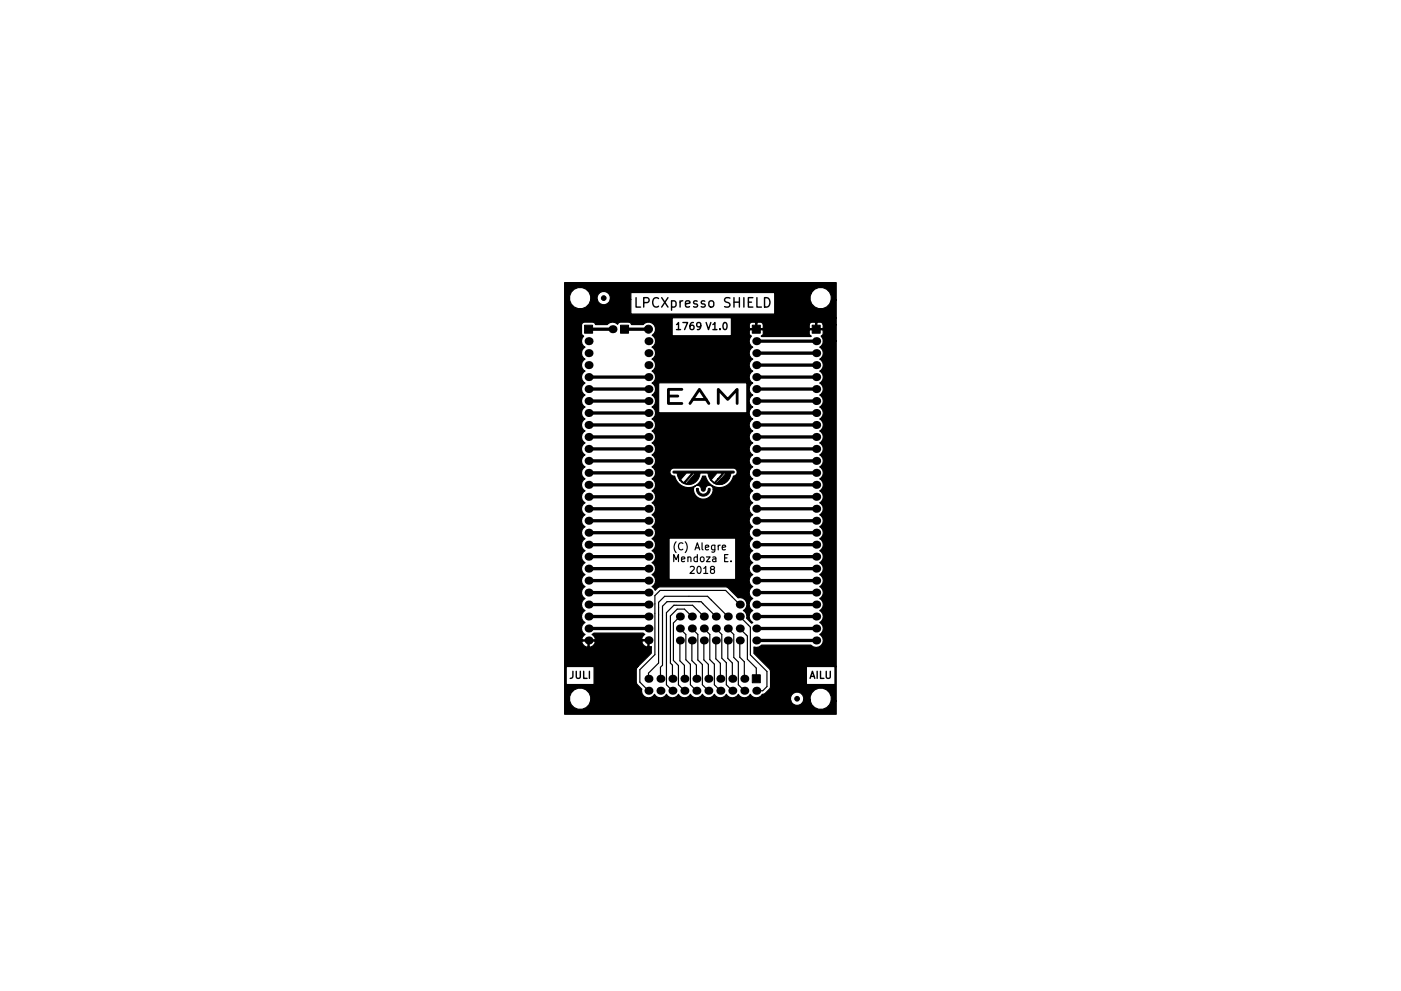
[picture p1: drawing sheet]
<svg xmlns="http://www.w3.org/2000/svg" width="297mm" height="210mm" viewBox="0 0 297 210" stroke-linecap="round" stroke-linejoin="round" font-family="sans-serif">
<g fill="none" stroke="#000" stroke-width=".3">
<path d="M134.9 63.2v2h.9M136.5 64.2h.7a.54 .54 0 0 0 .4-.5 .54 .54 0 0 0-.4-.5h-.7v2M139.6 63.3a.8 .8 0 0 0-1 0 .8 .8 0 0 0-.2 1 .75 .75 0 0 0 .4 .8 .75 .75 0 0 0 .8-.1M140.3 63.2l1.3 2M141.6 63.2l-1.3 2M142.4 63.9l.6-.1 .3 .4v.6l-.2 .3h-.7M142.4 63.8v2M143.4 68.9l.5-.5v1.5M143.4 69.9h.9M144.2 63.8v1.4M144.8 63.8l-.4 .1-.2 .3M144.8 68.4h1l-.7 1.5"/>
<path d="M145.3 64.5l1-.2-.1-.4-.6-.1-.3 .3 .1 1h.8M147 68.4l-.4 .1a1.01 1.01 0 0 0 0 1.4l.5-.1v-.5l-.2-.3h-.3l-.3 .3M147.8 63.9l-.5-.1-.3 .3 .1 .3 .7 .2v.5h-.8M148.6 69.1l-.3 .3-.4-.1-.2-.2v-.4l.3-.3h.3l.3 .3a1 1 0 0 1-.5 1.2h-.2M149.4 63.9l-.4-.1-.3 .3 .1 .3 .6 .2v.5h-.7M149.7 68.4l.5 1.5 .5-1.5M150.4 64l.3-.2 .5 .2 .1 .8-.2 .3-.4 .1-.3-.2zM151.1 68.9l.5-.5v1.5M151.1 69.9h.9M152.6 69.8v.1M153.4 68.6l.2-.2a.8 .8 0 0 1 .6 .8 .8 .8 0 0 1-.6 .7l-.2-.1-.1-.4zM154.8 63.2h-.8l-.3 .1v.6l.9 .4 .2 .5-.4 .4-.8-.1"/>
<path d="M155.6 63.2v2M155.6 64.1h1.2M156.8 63.2v2M157.7 63.2v2M158.7 64.1h.6M159.6 63.2h-.9v2h.9M160.5 63.2v2h.9M162.1 63.2a1.01 1.01 0 0 1 1.2 1 1.01 1.01 0 0 1-1.2 1zM121.5 142.4l-.1 1.3-.5 .2M122.2 142.4v1.2l.3 .3h.3l.2-.3v-1.2M123.8 142.4v1.5h.7M125 142.4v1.5"/>
<path d="M171.8 143.9l.5-1.5 .5 1.5M171.9 143.5h.7M173.3 142.4v1.5M174 142.4v1.5h.7M175.2 142.4v1.2l.3 .3h.3l.2-.3v-1.2"/>
</g>
<g fill="none" stroke="#000" stroke-width=".25">
<path d="M142.8 119.2v-1.5l.5 1 .5-1v1.5M143.3 114.9a1.72 1.72 0 0 0 0 2.3M144.5 118.7l.7-.2-.1-.3h-.4l-.2 .2 .1 .7h.5M144.8 115.3a.71 .71 0 0 0-1 .5 .71 .71 0 0 0 .7 .9l.3-.2M145.3 114.9a1.72 1.72 0 0 1 0 2.3M145.8 118.3l.3-.1h.3l.1 1M145.8 118.2v1M147.3 116.7l.5-1.5 .5 1.5M147.5 116.2h.7M147.8 118.2h-.4l-.3 .2 .2 .7h.5M147.8 117.7v1.5M148.6 118.3l.2-.1 .4 .1 .1 .6-.2 .2-.3 .1-.2-.2z"/>
<path d="M148.8 115.2v1.2l.3 .3M149.6 116.2l.7-.2-.1-.3h-.4l-.2 .2v.7h.6M149.8 118.2h.8l-.8 1h.8M151.1 118.2h.6l.1 1M151.6 115.7v1.2l-.3 .3-.4-.1M151.6 115.7h-.5l-.3 .2 .2 .7h.6M151.8 118.5l-.5 .1-.2 .2 .2 .4 .5-.1M152.3 115.7v1M152.7 115.7l-.4 .2M153.1 116.2l.7-.2v-.3h-.5l-.2 .2 .1 .7h.6M153.6 118.4h.5M154.3 117.7h-.7v1.5h.7"/>
<path d="M155 119v.2M144.2 133.3l1.2 1.3v5.4l1 .9v4.4l1.3 1.3M144.2 135.9v4.3l.9 1v2.8M144.2 130.8l-1.4 1.4v7.9l1 1.1v4.1l1.3 1.3M146.3 120.3l.6-.1 .3 .4-.9 1.1h.9M146.7 133.3l1.3 1.3v5.4l.9 1v4.3l1.3 1.3M146.7 130.8l-1.6-1.6h-1.5l-1.5 1.5v10l.5 .4v2.9M146.7 135.9v4.3l1 .9v2.9M147.9 120.3l.2-.1a.8 .8 0 0 1 .6 .7 .8 .8 0 0 1-.6 .8l-.2-.2-.1-.4zM149.2 120.6l.4-.4v1.5M149.2 121.7h.9M149.2 135.9v4.1l1 1v3"/>
<path d="M149.2 133.3l1.3 1.3v5.3l1 1v4.4l1.2 1.3M149.2 130.8l-2.4-2.4h-3.9l-1.6 1.6v15.3l1.3 1.3M150.9 127.3h.1M150.9 120.8l-.3-.3 .1-.2 .2-.1h.4l.1 .5-.6 .2-.2 .2 .1 .4 .2 .2 .4-.1 .2-.2-.1-.5-.2-.1M151.8 130.8l-3.2-3.1h-7.2l-.9 .9v12.5l-.5 .5v2.4M151.8 135.9v3.9l.9 .9v3.3M151.8 133.3l1.2 1.3v5l1 1v4.7l1.3 1.3M154.3 130.8l-4.3-4.3h-9.1l-1.3 1.3v12.9l-2.1 2.1v1.2M154.3 133.3l1.3 1.3v4.9l.9 1v4.8l1.3 1.3M154.3 135.9v3.8l1 1v3.3M156.9 135.9v3.5l.9 1v3.6M156.9 128.3l-3-3h-13.9l-1.2 1.1v12.5l-3.1 3.2v2.6l1.8 1.9"/>
<path d="M156.9 133.3l1.6 1.7v4.9l1.9 1.9v2.2M156.9 130.8l2.2 2.2v5.9l3.5 3.6v3.2l-.9 .9h-1.3"/>
</g>
<path d="M141.7 84h2M144.6 82.6h-2.9v3h2.9M146.3 85.6l2-3 2 3M146.9 84.7h2.8M152.3 85.6v-3l2 2.1 2-2.1v3" fill="none" stroke="#000" stroke-width=".6"/>
<g fill="#000" stroke="#000" stroke-width=".21">
<path d="M123.9 69h1.7v1.7h-1.7zM131.6 69h1.7v1.7h-1.7zM159.5 69h1.7v1.7h-1.7zM172.2 69h1.7v1.7h-1.7zM142.7 100h12.9l.1 .2-.2 .2h-.5l-.4 1.2-1 .9a2.25 2.25 0 0 1-2 .1h1.7l-1.9-.1 2.1 .1-1.4-.1h1.5h-1.4l1-.1h-1h1.5h-1.5h.9h-.9l.1-.1h1.5h-1.5h.7h-.7l.1-.1h1.5h-1.5h.5h-.5l.1-.1h1.5h-1.5h.3h-.3l.1-.1h1.5h-1.5h.1h-.1v-.1h1.6h-1.6l.1-.1h1.6h-1.6l.1-.1h1.6h-1.6l.1-.1h1.6h-1.6l.1-.1h1.6h-1.6l.9-1.1a1.39 1.39 0 0 0-1.2 .9l-1 1.2a1.1 1.1 0 0 1-1.1-.7h.2l.2 .2a.4 .4 0 0 0 .5 .4 .4 .4 0 0 0 .3-.4l.3-.4h.2h-.2l1.1-1.2h-1.2l-1.2 1.4a1.07 1.07 0 0 1-.6-1.1l-.1-.3h-1.7a2.44 2.44 0 0 1-3.6 2.1h.4a.37 .37 0 0 0 .4 .1 .37 .37 0 0 0 .2-.4l1.6-1.8h-.4l-1.8 2.1h-.4l-.7-.7h.2l.2 .2a.44 .44 0 0 0 .5 .3 .44 .44 0 0 0 .4-.4l1.3-1.5h-1.2l-1.2 1.4h-.2l-.5-1.4-.8-.1zM147.7 103.7l.2-.1a1.57 1.57 0 0 0 1 1.2 1.19 1.19 0 0 0 1.4-1.2h.2a1.42 1.42 0 0 1-1.3 1.7 1.42 1.42 0 0 1-1.5-1.4l.3-.1h-.3zM159.5 143.2h1.7v1.7h-1.7z"/>
<circle cx="128" cy="63.2" r=".5"/>
<circle cx="137.5" cy="69.8" r=".85"/>
<circle cx="169" cy="148.2" r=".5"/>
</g>
<g fill="#000">
<circle cx="124.8" cy="77.5" r=".85"/>
<circle cx="124.8" cy="74.9" r=".85"/>
<circle cx="124.8" cy="72.4" r=".85"/>
<circle cx="129.9" cy="69.8" r=".85"/>
<circle cx="137.5" cy="74.9" r=".85"/>
<circle cx="137.5" cy="77.5" r=".85"/>
<circle cx="137.5" cy="72.4" r=".85"/>
<circle cx="160.4" cy="77.5" r=".85"/>
<circle cx="160.4" cy="74.9" r=".85"/>
<circle cx="160.4" cy="72.4" r=".85"/>
<circle cx="173.1" cy="72.4" r=".85"/>
<circle cx="173.1" cy="74.9" r=".85"/>
<circle cx="173.1" cy="77.5" r=".85"/>
<circle cx="124.8" cy="87.6" r=".85"/>
<circle cx="124.8" cy="80" r=".85"/>
<circle cx="124.8" cy="82.5" r=".85"/>
<circle cx="124.8" cy="92.7" r=".85"/>
<circle cx="124.8" cy="97.8" r=".85"/>
<circle cx="124.8" cy="90.2" r=".85"/>
<circle cx="124.8" cy="95.2" r=".85"/>
<circle cx="124.8" cy="85.1" r=".85"/>
<circle cx="137.5" cy="80" r=".85"/>
<circle cx="137.5" cy="82.5" r=".85"/>
<circle cx="137.5" cy="87.6" r=".85"/>
<circle cx="137.5" cy="90.2" r=".85"/>
<circle cx="137.5" cy="85.1" r=".85"/>
<circle cx="137.5" cy="95.2" r=".85"/>
<circle cx="137.5" cy="92.7" r=".85"/>
<circle cx="137.5" cy="97.8" r=".85"/>
<circle cx="160.4" cy="95.2" r=".85"/>
<circle cx="160.4" cy="80" r=".85"/>
<circle cx="160.4" cy="82.5" r=".85"/>
<circle cx="160.4" cy="90.2" r=".85"/>
<circle cx="160.4" cy="97.8" r=".85"/>
<circle cx="160.4" cy="85.1" r=".85"/>
<circle cx="160.4" cy="87.6" r=".85"/>
<circle cx="160.4" cy="92.7" r=".85"/>
<circle cx="173.1" cy="85.1" r=".85"/>
<circle cx="173.1" cy="87.6" r=".85"/>
<circle cx="173.1" cy="90.2" r=".85"/>
<circle cx="173.1" cy="92.7" r=".85"/>
<circle cx="173.1" cy="97.8" r=".85"/>
<circle cx="173.1" cy="82.5" r=".85"/>
<circle cx="173.1" cy="95.2" r=".85"/>
<circle cx="173.1" cy="80" r=".85"/>
<circle cx="124.8" cy="115.6" r=".85"/>
<circle cx="124.8" cy="100.3" r=".85"/>
<circle cx="124.8" cy="118.1" r=".85"/>
<circle cx="124.8" cy="102.9" r=".85"/>
<circle cx="124.8" cy="105.4" r=".85"/>
<circle cx="124.8" cy="110.5" r=".85"/>
<circle cx="124.8" cy="107.9" r=".85"/>
<circle cx="124.8" cy="113" r=".85"/>
<circle cx="137.5" cy="100.3" r=".85"/>
<circle cx="137.5" cy="105.4" r=".85"/>
<circle cx="137.5" cy="107.9" r=".85"/>
<circle cx="137.5" cy="110.5" r=".85"/>
<circle cx="137.5" cy="113" r=".85"/>
<circle cx="137.5" cy="102.9" r=".85"/>
<circle cx="137.5" cy="115.6" r=".85"/>
<circle cx="137.5" cy="118.1" r=".85"/>
<circle cx="160.4" cy="115.6" r=".85"/>
<circle cx="160.4" cy="105.4" r=".85"/>
<circle cx="160.4" cy="100.3" r=".85"/>
<circle cx="160.4" cy="102.9" r=".85"/>
<circle cx="160.4" cy="110.5" r=".85"/>
<circle cx="160.4" cy="118.1" r=".85"/>
<circle cx="160.4" cy="113" r=".85"/>
<circle cx="160.4" cy="107.9" r=".85"/>
<circle cx="173.1" cy="102.9" r=".85"/>
<circle cx="173.1" cy="105.4" r=".85"/>
<circle cx="173.1" cy="110.5" r=".85"/>
<circle cx="173.1" cy="113" r=".85"/>
<circle cx="173.1" cy="118.1" r=".85"/>
<circle cx="173.1" cy="107.9" r=".85"/>
<circle cx="173.1" cy="115.6" r=".85"/>
<circle cx="173.1" cy="100.3" r=".85"/>
<circle cx="124.8" cy="128.3" r=".85"/>
<circle cx="124.8" cy="120.6" r=".85"/>
<circle cx="124.8" cy="123.2" r=".85"/>
<circle cx="124.8" cy="125.7" r=".85"/>
<circle cx="124.8" cy="130.8" r=".85"/>
<circle cx="124.8" cy="133.3" r=".85"/>
<circle cx="124.8" cy="135.9" r=".85"/>
<circle cx="137.5" cy="125.7" r=".85"/>
<circle cx="137.5" cy="128.3" r=".85"/>
<circle cx="137.5" cy="123.2" r=".85"/>
<circle cx="137.5" cy="133.3" r=".85"/>
<circle cx="137.5" cy="130.8" r=".85"/>
<circle cx="137.5" cy="120.6" r=".85"/>
<circle cx="137.5" cy="135.8" r=".85"/>
<circle cx="144.2" cy="130.8" r=".85"/>
<circle cx="144.2" cy="133.3" r=".85"/>
<circle cx="144.2" cy="135.9" r=".85"/>
<circle cx="146.7" cy="133.3" r=".85"/>
<circle cx="146.7" cy="130.8" r=".85"/>
<circle cx="146.7" cy="135.9" r=".85"/>
<circle cx="149.2" cy="130.8" r=".85"/>
<circle cx="149.2" cy="135.9" r=".85"/>
<circle cx="149.2" cy="133.3" r=".85"/>
<circle cx="151.8" cy="130.8" r=".85"/>
<circle cx="151.8" cy="135.9" r=".85"/>
<circle cx="151.8" cy="133.3" r=".85"/>
<circle cx="154.3" cy="133.3" r=".85"/>
<circle cx="154.3" cy="135.9" r=".85"/>
<circle cx="154.3" cy="130.8" r=".85"/>
<circle cx="156.9" cy="133.3" r=".85"/>
<circle cx="156.9" cy="130.8" r=".85"/>
<circle cx="156.9" cy="135.9" r=".85"/>
<circle cx="156.9" cy="128.3" r=".85"/>
<circle cx="160.4" cy="133.3" r=".85"/>
<circle cx="160.4" cy="130.8" r=".85"/>
<circle cx="160.4" cy="128.3" r=".85"/>
<circle cx="160.4" cy="135.9" r=".85"/>
<circle cx="160.4" cy="123.2" r=".85"/>
<circle cx="160.4" cy="120.6" r=".85"/>
<circle cx="160.4" cy="125.7" r=".85"/>
<circle cx="173.1" cy="128.3" r=".85"/>
<circle cx="173.1" cy="130.8" r=".85"/>
<circle cx="173.1" cy="135.9" r=".85"/>
<circle cx="173.1" cy="120.6" r=".85"/>
<circle cx="173.1" cy="123.2" r=".85"/>
<circle cx="173.1" cy="125.7" r=".85"/>
<circle cx="173.1" cy="133.3" r=".85"/>
<circle cx="137.5" cy="144" r=".85"/>
<circle cx="137.5" cy="146.6" r=".85"/>
<circle cx="140" cy="144" r=".85"/>
<circle cx="140" cy="146.6" r=".85"/>
<circle cx="142.6" cy="146.6" r=".85"/>
<circle cx="142.6" cy="144" r=".85"/>
<circle cx="145.1" cy="144" r=".85"/>
<circle cx="145.1" cy="146.6" r=".85"/>
<circle cx="147.7" cy="146.6" r=".85"/>
<circle cx="147.7" cy="144" r=".85"/>
<circle cx="150.2" cy="144" r=".85"/>
<circle cx="150.2" cy="146.6" r=".85"/>
<circle cx="152.7" cy="144" r=".85"/>
<circle cx="152.7" cy="146.6" r=".85"/>
<circle cx="155.3" cy="144" r=".85"/>
<circle cx="155.3" cy="146.6" r=".85"/>
<circle cx="157.8" cy="146.6" r=".85"/>
<circle cx="157.8" cy="144" r=".85"/>
<circle cx="160.4" cy="146.6" r=".85"/>
</g>
<g fill="none" stroke="#000" stroke-width=".7">
<path d="M124.8 69.8h5.1M132.4 69.8h5.1M160.4 72.4h12.7M160.4 77.5h12.7M160.4 74.9h12.7M124.8 80h12.7M124.8 82.5h12.7M124.8 85.1h12.7M124.8 87.6h12.7M124.8 90.2h12.7M124.8 92.7h12.7M124.8 95.2h12.7"/>
<path d="M124.8 97.8h12.7M160.4 80h12.7M160.4 82.5h12.7M160.4 85.1h12.7M160.4 87.6h12.7M160.4 90.2h12.7M160.4 92.7h12.7M160.4 95.2h12.7M160.4 97.8h12.7M124.8 100.3h12.7M124.8 102.9h12.7M124.8 105.4h12.7"/>
<path d="M124.8 107.9h12.7M124.8 110.5h12.7M124.8 113h12.7M124.8 115.6h12.7M124.8 118.1h12.7M160.4 100.3h12.7M160.4 102.9h12.7M160.4 105.4h12.7M160.4 107.9h12.7M160.4 110.5h12.7M160.4 113h12.7M160.4 115.6h12.7"/>
<path d="M160.4 118.1h12.7M124.8 120.6h12.7M124.8 123.2h12.7M124.8 125.7h12.7M124.8 128.3h12.7M124.8 130.8h12.7M124.8 133.3h12.7M160.4 120.6h12.7M160.4 123.2h12.7M160.4 125.7h12.7M160.4 128.3h12.7M160.4 130.8h12.7"/>
<path d="M160.4 133.3h12.7M160.4 135.9h12.7"/>
</g>
<path d="M119.7 60h57.6v3.7h-1.1v-.9a2.27 2.27 0 0 0-1.8-1.8 2.27 2.27 0 0 0-2.3 1.1h-38.4v1.4h-4.3a1.42 1.42 0 0 0-1.5-1.7 1.42 1.42 0 0 0-1.2 1.9h-1.5v-.9a2.28 2.28 0 0 0-3.5-1.4 2.28 2.28 0 0 0 0 3.7 2.28 2.28 0 0 0 3.5-1.4h1.5l.1 .3a1.42 1.42 0 0 0 1.5 .6 1.42 1.42 0 0 0 1.1-1.1h4.3v3.1h30.6v-4.5h7.8l-.3 .7a2.28 2.28 0 0 0 1.8 2.7 2.28 2.28 0 0 0 2.6-1.8h1.1v3.7h-34.8v3.8h12.6v-3.8h22.2v1.5h-2.8l-.5-.5h-.7l-.1 .1-1.1-.1-.5 .5h-9.8l-.5-.5h-.7l-.1 .1-1.1-.1-.5 .5v.7l.1 .1h1.2v-1.2h.3v1.2h1.2l.1-.1v-.7h9.8v.7l.1 .1h1.2v-1.2h.3v1.2h1.2l.1-.1v-.7h2.8v3.5h-2.7l-.1-.6-.4-.5 .4-.5v-.7l-.1-.1h-2.7l-.1 .1v.7l.4 .5-.1 .1h-10.4l-.1-.1 .4-.5v-.7l-.1-.1h-2.7l-.1 .1v.7l.4 .5a1.46 1.46 0 0 0 .3 2.4 1.44 1.44 0 0 0 0 2.5 1.44 1.44 0 0 0 0 2.5 1.43 1.43 0 0 0-.1 2.5h-19.8v6.4h18.7v-6.4l1.2 .1-.3 .2a1.46 1.46 0 0 0 .3 2.3 1.44 1.44 0 0 0 0 2.6 1.44 1.44 0 0 0 0 2.5 1.44 1.44 0 0 0 0 2.5 1.44 1.44 0 0 0 0 2.6 1.44 1.44 0 0 0 0 2.5 1.44 1.44 0 0 0 0 2.6l-.3 .2-.4 .8h-2.6a.84 .84 0 0 0-.8-.8l-13 .1a.88 .88 0 0 0-.4 1.1 .88 .88 0 0 0 .9 .5l.4 .9 .5 .7 .6 .5 .8 .3h1l1-.3 1.1-.8 .6-1.3h.6l.4 1.1 .8 .8 .9 .4 1.1 .1 1-.2 .8-.6 .6-.7 .3-.9 .6-.3 .2-.6h2.6a1.35 1.35 0 0 0 .7 1.5 1.43 1.43 0 0 0-.4 2.3h-8l-.2-.6-.6-.3-.6 .2-.2 .4a.47 .47 0 0 1-.6 .6 .47 .47 0 0 1-.3-.7l-.4-.4-.7-.1-.5 .4-.1 .7 .2 .7 .5 .6 .6 .3 .6 .2 .8-.1 .8-.4 .5-.7 .2-.8h8l.4 .2a1.44 1.44 0 0 0 0 2.6 1.44 1.44 0 0 0 0 2.5 1.44 1.44 0 0 0 0 2.6 1.43 1.43 0 0 0-.2 2.4h-17.5v8.7h14.1v-8.7h3.4l.2 .1-.3 .2a1.46 1.46 0 0 0 .3 2.3 1.44 1.44 0 0 0 0 2.6 1.44 1.44 0 0 0 0 2.5 1.44 1.44 0 0 0 0 2.6 1.44 1.44 0 0 0 0 2.5 1.44 1.44 0 0 0 0 2.5 1.44 1.44 0 0 0 0 2.6l-.2 .1-1.1-1a1.37 1.37 0 0 0-.7-1.7 1.46 1.46 0 0 0 .7-1.8 1.46 1.46 0 0 0-1.8-.9l-2.1-2.1-.5-.2h-13.9l-.6 .2-.5 .5-.3-.5-.4-.2a1.44 1.44 0 0 0 0-2.6 1.44 1.44 0 0 0 0-2.5 1.44 1.44 0 0 0 0-2.6 1.44 1.44 0 0 0 0-2.5 1.44 1.44 0 0 0 0-2.5 1.44 1.44 0 0 0 0-2.6 1.44 1.44 0 0 0 0-2.5 1.44 1.44 0 0 0 0-2.6 1.44 1.44 0 0 0 0-2.5 1.44 1.44 0 0 0 0-2.5 1.44 1.44 0 0 0 0-2.6 1.44 1.44 0 0 0 0-2.5 1.44 1.44 0 0 0 0-2.6 1.44 1.44 0 0 0 0-2.5 1.44 1.44 0 0 0 0-2.5 1.44 1.44 0 0 0 0-2.6 1.44 1.44 0 0 0 0-2.5 1.44 1.44 0 0 0 0-2.6 1.44 1.44 0 0 0 0-2.5 1.44 1.44 0 0 0 0-2.5 1.43 1.43 0 0 0 .1-2.6 1.5 1.5 0 0 0 .4-2.2 1.5 1.5 0 0 0-2.3 0h-2.5l-.2-.4-.4-.2h-1.7l-.5 .2-.2 .3a1.45 1.45 0 0 0-2.1 .1h-2.5l-.4-.5-2-.1a.65 .65 0 0 0-.6 .7v1.7l.4 .6a1.46 1.46 0 0 0 .3 2.4 1.44 1.44 0 0 0 0 2.5 1.44 1.44 0 0 0 0 2.5 1.44 1.44 0 0 0 0 2.6 1.44 1.44 0 0 0 0 2.5 1.44 1.44 0 0 0 0 2.6 1.44 1.44 0 0 0 0 2.5 1.44 1.44 0 0 0 0 2.5 1.44 1.44 0 0 0 0 2.6 1.44 1.44 0 0 0 0 2.5 1.44 1.44 0 0 0 0 2.6 1.44 1.44 0 0 0 0 2.5 1.44 1.44 0 0 0 0 2.5 1.44 1.44 0 0 0 0 2.6 1.44 1.44 0 0 0 0 2.5 1.44 1.44 0 0 0 0 2.6 1.44 1.44 0 0 0 0 2.5 1.44 1.44 0 0 0 0 2.5 1.44 1.44 0 0 0 0 2.6 1.44 1.44 0 0 0 0 2.5 1.44 1.44 0 0 0 0 2.6 1.44 1.44 0 0 0 0 2.5 1.44 1.44 0 0 0 0 2.5 1.44 1.44 0 0 0 0 2.6 1.44 1.44 0 0 0 .1 2.5l-.6 .5-.2 .4 .2 .3h2.6l.1-.3-.1-.4-.6-.5 .4-.3h10.5l.3 .3-.5 .5-.2 .4 .2 .2h1.4v.3h-1.4l-.1 .2h-9.9l-.1-.2h-2.6a1.08 1.08 0 0 0 .9 1.3l.3-.1v-1.2h.2v1.2a1.12 1.12 0 0 0 1.3-1h9.9l.5 .8 .5 .3 .3-.1v-1.2h.2v1.2l.2 .1 .3-.1v1.4l-2.8 2.8h-15.3v3.8h6v-3.8h9.3l-.4 .7v2.6l.2 .6 1 .9-.1 .3a1.47 1.47 0 0 0 1.1 1.5 1.47 1.47 0 0 0 1.7-.7 1.44 1.44 0 0 0 2.5 0 1.44 1.44 0 0 0 2.5 0 1.44 1.44 0 0 0 2.6 0 1.44 1.44 0 0 0 2.5 0 1.44 1.44 0 0 0 2.6 0 1.44 1.44 0 0 0 2.5 0 1.44 1.44 0 0 0 2.5 0 1.44 1.44 0 0 0 2.6 0 1.53 1.53 0 0 0 2.6 0 2.51 2.51 0 0 0 1.6-1.3v-3.8l-3.4-3.6v-1.3a1.47 1.47 0 0 0 1.6-.4h10.5a1.49 1.49 0 0 0 2.2-.1 1.49 1.49 0 0 0-.4-2.2 1.44 1.44 0 0 0 0-2.5 1.44 1.44 0 0 0 0-2.6 1.44 1.44 0 0 0 0-2.5 1.44 1.44 0 0 0 0-2.5 1.44 1.44 0 0 0 0-2.6 1.44 1.44 0 0 0 0-2.5 1.44 1.44 0 0 0 0-2.6 1.44 1.44 0 0 0 0-2.5 1.44 1.44 0 0 0 0-2.5 1.44 1.44 0 0 0 0-2.6 1.44 1.44 0 0 0 0-2.5 1.44 1.44 0 0 0 0-2.6 1.44 1.44 0 0 0 0-2.5 1.44 1.44 0 0 0 0-2.5 1.44 1.44 0 0 0 0-2.6 1.44 1.44 0 0 0 0-2.5 1.44 1.44 0 0 0 0-2.6 1.44 1.44 0 0 0 0-2.5 1.44 1.44 0 0 0 0-2.5 1.44 1.44 0 0 0 0-2.6 1.44 1.44 0 0 0 0-2.5 1.44 1.44 0 0 0 0-2.6 1.44 1.44 0 0 0 0-2.5 1.44 1.44 0 0 0 0-2.5l.7-.7 .1-.6h2.7v69h-6.3v3.8h6v-3.8h.3v7.3h-1.1v-.9a2.26 2.26 0 0 0-2.5-1.8 2.26 2.26 0 0 0-1.9 2.5h-1.4v-.5a1.41 1.41 0 0 0-1.8-1.1 1.41 1.41 0 0 0-.9 1.8h-42.5v-.9a2.28 2.28 0 0 0-3.5-1.4 2.28 2.28 0 0 0 0 3.7 2.28 2.28 0 0 0 3.5-1.4h42.5l.1 .3a1.42 1.42 0 0 0 1.5 .6 1.42 1.42 0 0 0 1.1-1.1h1.4v.2a2.28 2.28 0 0 0 2.2 1.8 2.28 2.28 0 0 0 2.2-1.8h1.1v2.8h-57.6z" fill="#000" stroke="#000" stroke-width=".25"/>
</svg>
